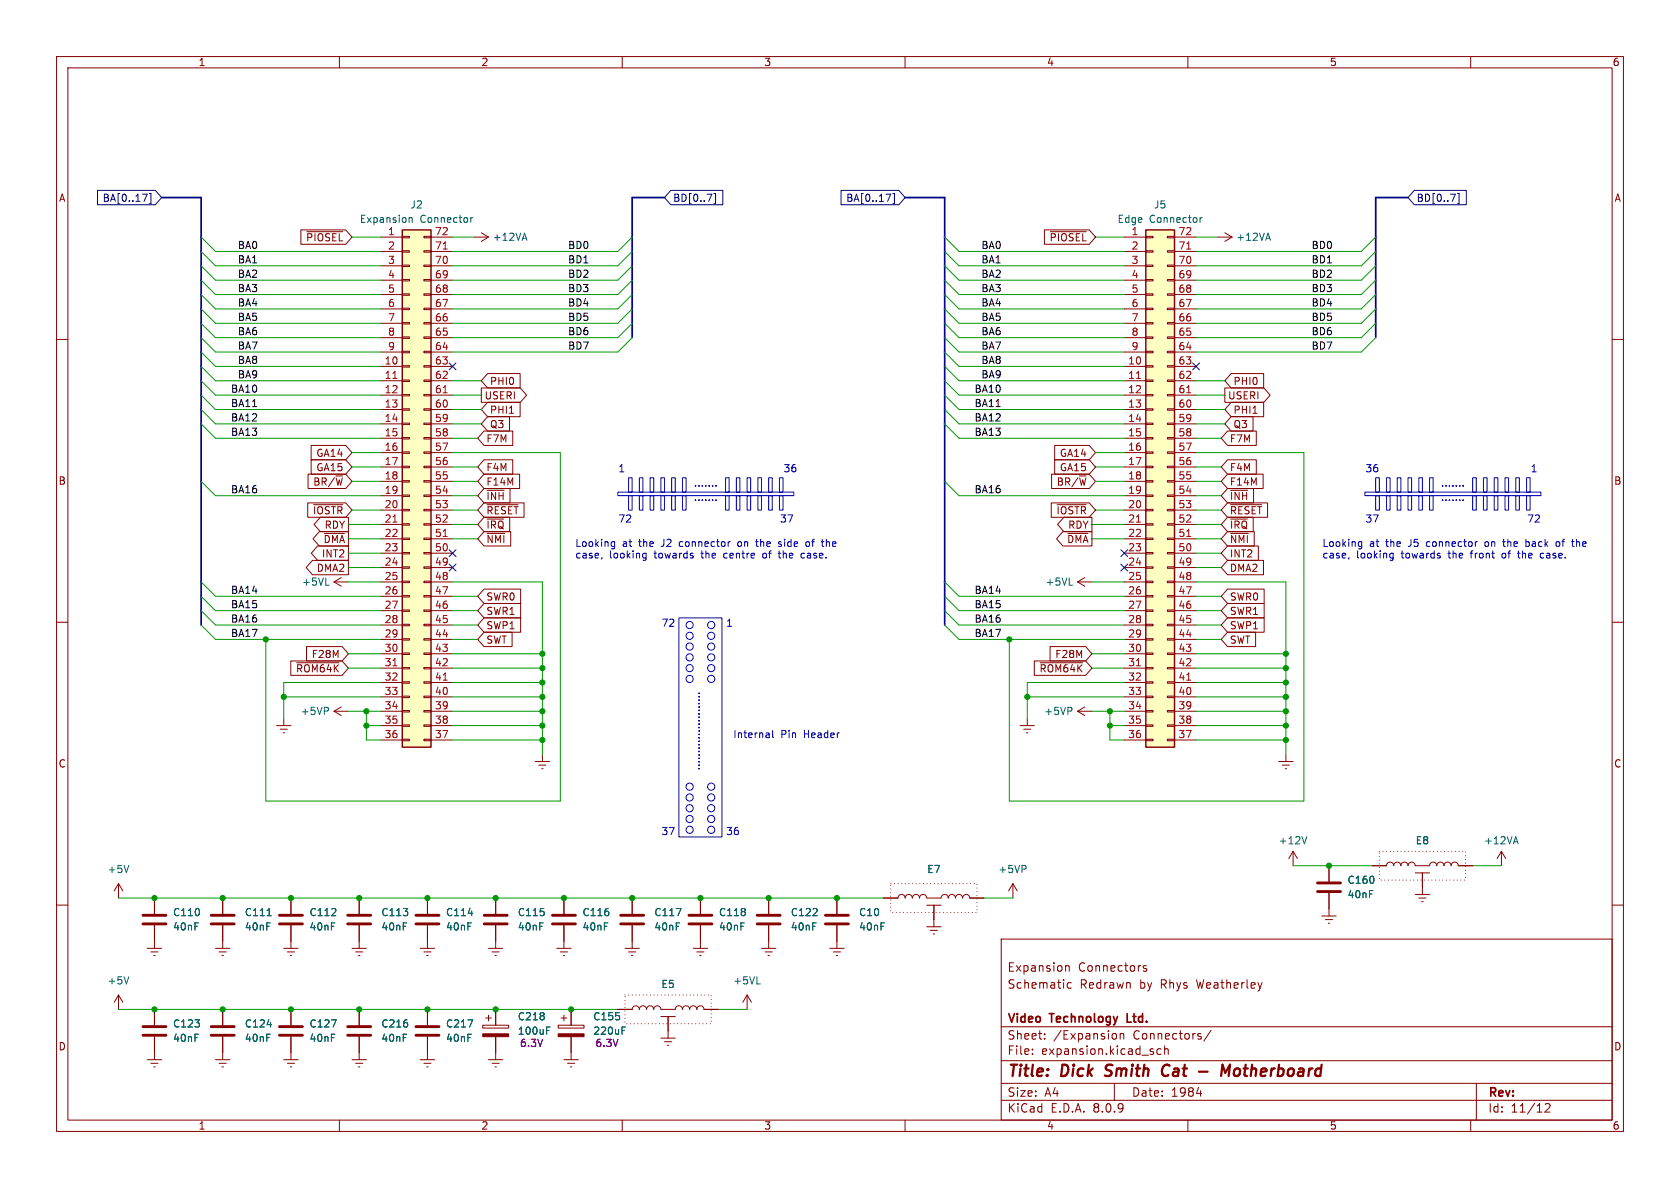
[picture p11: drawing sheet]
<svg xmlns="http://www.w3.org/2000/svg" width="297mm" height="210mm" viewBox="0 0 297 210" stroke-linecap="round" stroke-linejoin="round" font-family="sans-serif">
<defs><g id="words">
<g font-size="2.8" fill="#840000">
<text x="178" y="190.9">Title:</text>
<text x="187.7" y="190.9">Dick</text>
<text x="196.3" y="190.9">Smith</text>
<text x="207.1" y="190.9">Cat</text>
<text x="219.1" y="190.9">Motherboard</text>
</g>
<g font-size="2.1" fill="#840000">
<text x="178" y="172">Expansion</text>
<text x="190.6" y="172">Connectors</text>
<text x="178" y="175">Schematic</text>
<text x="190.9" y="175">Redrawn</text>
<text x="201.5" y="175">by</text>
<text x="205.3" y="175">Rhys</text>
<text x="211.8" y="175">Weatherley</text>
<text x="178" y="184">Sheet:</text>
<text x="178" y="181.2">Video</text>
<text x="185.7" y="181.2">Technology</text>
<text x="186.2" y="184">/Expansion</text>
<text x="199.9" y="181.2">Ltd.</text>
<text x="200.4" y="184">Connectors/</text>
<text x="178" y="186.7">File:</text>
<text x="184.1" y="186.7">expansion.kicad_sch</text>
<text x="178" y="196.9">KiCad</text>
<text x="178" y="194.1">Size:</text>
<text x="184.7" y="194.1">A4</text>
<text x="185.7" y="196.9">E.D.A.</text>
<text x="193.3" y="196.9">8.0.9</text>
<text x="200" y="194.1">Date:</text>
<text x="207" y="194.1">1984</text>
<text x="263" y="194.3">Rev:</text>
<text x="263" y="196.9">Id:</text>
<text x="267.1" y="196.9">11/12</text>
</g>
<g font-size="1.8" fill="#840000">
<text x="35" y="11.9">1</text>
<text x="85" y="11.9">2</text>
<text x="135" y="11.9">3</text>
<text x="185" y="11.9">4</text>
<text x="235" y="11.9">5</text>
<text x="285" y="11.9">6</text>
<text x="10.3" y="35.9">A</text>
<text x="285.3" y="35.9">A</text>
<text x="54" y="42.9">~{PIOSEL}</text>
<text x="185.5" y="42.9">~{PIOSEL}</text>
<text x="85.6" y="70.8">USERI</text>
<text x="86.5" y="68.3">PHI0</text>
<text x="217" y="70.8">USERI</text>
<text x="218" y="68.3">PHI0</text>
<text x="86.5" y="73.3">PHI1</text>
<text x="86.5" y="75.9">Q3</text>
<text x="218" y="75.9">Q3</text>
<text x="218" y="73.3">PHI1</text>
<text x="55.8" y="81">GA14</text>
<text x="55.8" y="83.5">GA15</text>
<text x="85.9" y="83.5">F4M</text>
<text x="85.9" y="78.4">F7M</text>
<text x="187.3" y="81">GA14</text>
<text x="187.3" y="83.5">GA15</text>
<text x="217.3" y="78.4">F7M</text>
<text x="217.3" y="83.5">F4M</text>
<text x="10.3" y="85.9">B</text>
<text x="55.3" y="86">BR/~{W}</text>
<text x="85.9" y="88.6">~{INH}</text>
<text x="85.9" y="86">F14M</text>
<text x="186.7" y="86">BR/~{W}</text>
<text x="217.3" y="86">F14M</text>
<text x="217.3" y="88.6">~{INH}</text>
<text x="285.3" y="85.9">B</text>
<text x="55.2" y="91.1">~{IOSTR}</text>
<text x="57.3" y="93.7">RDY</text>
<text x="85.9" y="91.1">~{RESET}</text>
<text x="85.9" y="93.7">~{IRQ}</text>
<text x="186.7" y="91.1">~{IOSTR}</text>
<text x="188.7" y="93.7">RDY</text>
<text x="217.3" y="93.7">~{IRQ}</text>
<text x="217.3" y="91.1">~{RESET}</text>
<text x="55.9" y="101.3">DMA2</text>
<text x="56.8" y="98.7">INT2</text>
<text x="57.1" y="96.2">~{DMA}</text>
<text x="85.9" y="96.2">~{NMI}</text>
<text x="188.6" y="96.2">~{DMA}</text>
<text x="217.3" y="98.7">INT2</text>
<text x="217.3" y="101.3">DMA2</text>
<text x="217.3" y="96.2">~{NMI}</text>
<text x="85.9" y="106.4">SWR0</text>
<text x="217.3" y="106.4">SWR0</text>
<text x="85.9" y="108.9">SWR1</text>
<text x="85.9" y="111.4">SWP1</text>
<text x="85.9" y="114">SWT</text>
<text x="217.3" y="114">SWT</text>
<text x="217.3" y="108.9">SWR1</text>
<text x="217.3" y="111.4">SWP1</text>
<text x="52.2" y="119.1">~{ROM64K}</text>
<text x="55" y="116.5">F28M</text>
<text x="183.7" y="119.1">~{ROM64K}</text>
<text x="186.4" y="116.5">F28M</text>
<text x="10.3" y="135.9">C</text>
<text x="285.3" y="135.9">C</text>
<text x="10.3" y="185.9">D</text>
<text x="285.3" y="185.9">D</text>
<text x="35" y="199.9">1</text>
<text x="85" y="199.9">2</text>
<text x="135" y="199.9">3</text>
<text x="185" y="199.9">4</text>
<text x="235" y="199.9">5</text>
<text x="285" y="199.9">6</text>
</g>
<g font-size="1.8" fill="#000084">
<text x="18.1" y="35.9">BA[0..17]</text>
<text x="118.9" y="35.9">BD[0..7]</text>
<text x="149.5" y="35.9">BA[0..17]</text>
<text x="250.3" y="35.9">BD[0..7]</text>
</g>
<g font-size="1.8" fill="#006464">
<text x="63.5" y="39.6">Expansion</text>
<text x="72.5" y="37.1">J2</text>
<text x="74.2" y="39.6">Connector</text>
<text x="197.5" y="39.6">Edge</text>
<text x="203.2" y="39.6">Connector</text>
<text x="203.9" y="37.1">J5</text>
<text x="87" y="42.8">+12VA</text>
<text x="218.4" y="42.8">+12VA</text>
<text x="53.3" y="103.7">+5VL</text>
<text x="184.8" y="103.7">+5VL</text>
<text x="53.1" y="126.6">+5VP</text>
<text x="184.5" y="126.6">+5VP</text>
<text x="226" y="149.5">+12V</text>
<text x="250.2" y="149.5">E8</text>
<text x="262.2" y="149.5">+12VA</text>
<text x="18.9" y="154.5">+5V</text>
<text x="163.8" y="154.5">E7</text>
<text x="176.4" y="154.5">+5VP</text>
<text x="238.1" y="156.4">C160</text>
<text x="238.1" y="159">40nF</text>
<text x="30.5" y="162.2">C110</text>
<text x="30.5" y="164.7">40nF</text>
<text x="43.2" y="162.2">C111</text>
<text x="43.2" y="164.7">40nF</text>
<text x="54.6" y="162.2">C112</text>
<text x="54.6" y="164.7">40nF</text>
<text x="67.3" y="162.2">C113</text>
<text x="67.3" y="164.7">40nF</text>
<text x="78.7" y="162.2">C114</text>
<text x="78.7" y="164.7">40nF</text>
<text x="91.4" y="162.2">C115</text>
<text x="91.4" y="164.7">40nF</text>
<text x="102.9" y="162.2">C116</text>
<text x="102.9" y="164.7">40nF</text>
<text x="115.6" y="162.2">C117</text>
<text x="115.6" y="164.7">40nF</text>
<text x="127" y="162.2">C118</text>
<text x="127" y="164.7">40nF</text>
<text x="139.7" y="162.2">C122</text>
<text x="139.7" y="164.7">40nF</text>
<text x="151.8" y="162.2">C10</text>
<text x="151.8" y="164.7">40nF</text>
<text x="18.9" y="174.2">+5V</text>
<text x="116.8" y="174.9">E5</text>
<text x="129.5" y="174.2">+5VL</text>
<text x="30.5" y="181.8">C123</text>
<text x="30.5" y="184.4">40nF</text>
<text x="43.2" y="181.8">C124</text>
<text x="43.2" y="184.4">40nF</text>
<text x="54.6" y="181.8">C127</text>
<text x="54.6" y="184.4">40nF</text>
<text x="67.3" y="181.8">C216</text>
<text x="67.3" y="184.4">40nF</text>
<text x="78.7" y="181.8">C217</text>
<text x="78.7" y="184.4">40nF</text>
<text x="91.4" y="180.6">C218</text>
<text x="91.4" y="183.1">100uF</text>
<text x="104.8" y="180.6">C155</text>
<text x="104.8" y="183.1">220uF</text>
</g>
<g font-size="1.8" fill="#a90000">
<text x="68.5" y="41.7">1</text>
<text x="76.8" y="41.7">72</text>
<text x="200" y="41.7">1</text>
<text x="208.2" y="41.7">72</text>
<text x="68.5" y="44.2">2</text>
<text x="68.5" y="46.7">3</text>
<text x="76.8" y="46.7">70</text>
<text x="76.8" y="44.2">71</text>
<text x="200" y="44.2">2</text>
<text x="200" y="46.7">3</text>
<text x="208.2" y="46.7">70</text>
<text x="208.2" y="44.2">71</text>
<text x="68.5" y="49.3">4</text>
<text x="68.5" y="51.8">5</text>
<text x="76.8" y="51.8">68</text>
<text x="76.8" y="49.3">69</text>
<text x="200" y="49.3">4</text>
<text x="200" y="51.8">5</text>
<text x="208.2" y="51.8">68</text>
<text x="208.2" y="49.3">69</text>
<text x="68.5" y="54.4">6</text>
<text x="68.5" y="56.9">7</text>
<text x="68.5" y="59.4">8</text>
<text x="76.8" y="59.4">65</text>
<text x="76.8" y="56.9">66</text>
<text x="76.8" y="54.4">67</text>
<text x="200" y="54.4">6</text>
<text x="200" y="56.9">7</text>
<text x="200" y="59.4">8</text>
<text x="208.2" y="59.4">65</text>
<text x="208.2" y="56.9">66</text>
<text x="208.2" y="54.4">67</text>
<text x="67.9" y="64.5">10</text>
<text x="68.5" y="62">9</text>
<text x="76.8" y="64.5">63</text>
<text x="76.8" y="62">64</text>
<text x="199.3" y="64.5">10</text>
<text x="200" y="62">9</text>
<text x="208.2" y="64.5">63</text>
<text x="208.2" y="62">64</text>
<text x="67.9" y="67.1">11</text>
<text x="67.9" y="69.6">12</text>
<text x="76.8" y="69.6">61</text>
<text x="76.8" y="67.1">62</text>
<text x="199.3" y="67.1">11</text>
<text x="199.3" y="69.6">12</text>
<text x="208.2" y="69.6">61</text>
<text x="208.2" y="67.1">62</text>
<text x="67.9" y="72.1">13</text>
<text x="67.9" y="74.7">14</text>
<text x="67.9" y="77.2">15</text>
<text x="76.8" y="77.2">58</text>
<text x="76.8" y="74.7">59</text>
<text x="76.8" y="72.1">60</text>
<text x="199.3" y="72.1">13</text>
<text x="199.3" y="74.7">14</text>
<text x="199.3" y="77.2">15</text>
<text x="208.2" y="77.2">58</text>
<text x="208.2" y="74.7">59</text>
<text x="208.2" y="72.1">60</text>
<text x="67.9" y="79.8">16</text>
<text x="67.9" y="82.3">17</text>
<text x="76.8" y="82.3">56</text>
<text x="76.8" y="79.8">57</text>
<text x="199.3" y="79.8">16</text>
<text x="199.3" y="82.3">17</text>
<text x="208.2" y="82.3">56</text>
<text x="208.2" y="79.8">57</text>
<text x="67.9" y="84.8">18</text>
<text x="67.9" y="87.4">19</text>
<text x="67.9" y="89.9">20</text>
<text x="76.8" y="89.9">53</text>
<text x="76.8" y="87.4">54</text>
<text x="76.8" y="84.8">55</text>
<text x="199.3" y="84.8">18</text>
<text x="199.3" y="87.4">19</text>
<text x="199.3" y="89.9">20</text>
<text x="208.2" y="89.9">53</text>
<text x="208.2" y="87.4">54</text>
<text x="208.2" y="84.8">55</text>
<text x="67.9" y="92.5">21</text>
<text x="67.9" y="95">22</text>
<text x="76.8" y="95">51</text>
<text x="76.8" y="92.5">52</text>
<text x="199.3" y="92.5">21</text>
<text x="199.3" y="95">22</text>
<text x="208.2" y="95">51</text>
<text x="208.2" y="92.5">52</text>
<text x="67.9" y="97.5">23</text>
<text x="67.9" y="100.1">24</text>
<text x="76.8" y="100.1">49</text>
<text x="76.8" y="97.5">50</text>
<text x="199.3" y="97.5">23</text>
<text x="199.3" y="100.1">24</text>
<text x="208.2" y="100.1">49</text>
<text x="208.2" y="97.5">50</text>
<text x="67.9" y="102.6">25</text>
<text x="67.9" y="105.2">26</text>
<text x="67.9" y="107.7">27</text>
<text x="76.8" y="107.7">46</text>
<text x="76.8" y="105.2">47</text>
<text x="76.8" y="102.6">48</text>
<text x="199.3" y="102.6">25</text>
<text x="199.3" y="105.2">26</text>
<text x="199.3" y="107.7">27</text>
<text x="208.2" y="107.7">46</text>
<text x="208.2" y="105.2">47</text>
<text x="208.2" y="102.6">48</text>
<text x="67.9" y="110.2">28</text>
<text x="67.9" y="112.8">29</text>
<text x="76.8" y="112.8">44</text>
<text x="76.8" y="110.2">45</text>
<text x="199.3" y="110.2">28</text>
<text x="199.3" y="112.8">29</text>
<text x="208.2" y="112.8">44</text>
<text x="208.2" y="110.2">45</text>
<text x="67.9" y="115.3">30</text>
<text x="67.9" y="117.9">31</text>
<text x="76.8" y="117.9">42</text>
<text x="76.8" y="115.3">43</text>
<text x="199.3" y="115.3">30</text>
<text x="199.3" y="117.9">31</text>
<text x="208.2" y="117.9">42</text>
<text x="208.2" y="115.3">43</text>
<text x="67.9" y="120.4">32</text>
<text x="67.9" y="122.9">33</text>
<text x="67.9" y="125.5">34</text>
<text x="76.8" y="125.5">39</text>
<text x="76.8" y="122.9">40</text>
<text x="76.8" y="120.4">41</text>
<text x="199.3" y="120.4">32</text>
<text x="199.3" y="122.9">33</text>
<text x="199.3" y="125.5">34</text>
<text x="208.2" y="125.5">39</text>
<text x="208.2" y="122.9">40</text>
<text x="208.2" y="120.4">41</text>
<text x="67.9" y="128">35</text>
<text x="67.9" y="130.6">36</text>
<text x="76.8" y="130.6">37</text>
<text x="76.8" y="128">38</text>
<text x="199.3" y="128">35</text>
<text x="199.3" y="130.6">36</text>
<text x="208.2" y="130.6">37</text>
<text x="208.2" y="128">38</text>
</g>
<g font-size="1.8" fill="#0f0f0f">
<text x="41.9" y="46.6">BA1</text>
<text x="41.9" y="44.1">BA0</text>
<text x="100.3" y="44.1">BD0</text>
<text x="100.3" y="46.6">BD1</text>
<text x="173.4" y="46.6">BA1</text>
<text x="173.4" y="44.1">BA0</text>
<text x="231.8" y="44.1">BD0</text>
<text x="231.8" y="46.6">BD1</text>
<text x="41.9" y="51.7">BA3</text>
<text x="41.9" y="49.2">BA2</text>
<text x="100.3" y="51.7">BD3</text>
<text x="100.3" y="49.2">BD2</text>
<text x="173.4" y="49.2">BA2</text>
<text x="173.4" y="51.7">BA3</text>
<text x="231.8" y="51.7">BD3</text>
<text x="231.8" y="49.2">BD2</text>
<text x="41.9" y="54.3">BA4</text>
<text x="41.9" y="56.8">BA5</text>
<text x="41.9" y="59.3">BA6</text>
<text x="100.3" y="59.3">BD6</text>
<text x="100.3" y="54.3">BD4</text>
<text x="100.3" y="56.8">BD5</text>
<text x="173.4" y="56.8">BA5</text>
<text x="173.4" y="59.3">BA6</text>
<text x="173.4" y="54.3">BA4</text>
<text x="231.8" y="59.3">BD6</text>
<text x="231.8" y="54.3">BD4</text>
<text x="231.8" y="56.8">BD5</text>
<text x="41.9" y="61.9">BA7</text>
<text x="41.9" y="64.4">BA8</text>
<text x="100.3" y="61.9">BD7</text>
<text x="173.4" y="64.4">BA8</text>
<text x="173.4" y="61.9">BA7</text>
<text x="231.8" y="61.9">BD7</text>
<text x="40.7" y="69.5">BA10</text>
<text x="41.9" y="67">BA9</text>
<text x="172.2" y="69.5">BA10</text>
<text x="173.4" y="67">BA9</text>
<text x="40.7" y="77.1">BA13</text>
<text x="40.7" y="72">BA11</text>
<text x="40.7" y="74.6">BA12</text>
<text x="172.2" y="72">BA11</text>
<text x="172.2" y="77.1">BA13</text>
<text x="172.2" y="74.6">BA12</text>
<text x="40.7" y="87.3">BA16</text>
<text x="172.2" y="87.3">BA16</text>
<text x="40.7" y="107.6">BA15</text>
<text x="40.7" y="105.1">BA14</text>
<text x="172.2" y="107.6">BA15</text>
<text x="172.2" y="105.1">BA14</text>
<text x="40.7" y="110.1">BA16</text>
<text x="40.7" y="112.7">BA17</text>
<text x="172.2" y="110.1">BA16</text>
<text x="172.2" y="112.7">BA17</text>
</g>
<g font-size="1.8" fill="#0000c2">
<text x="109.2" y="83.6">1</text>
<text x="138.4" y="83.6">36</text>
<text x="241.3" y="83.6">36</text>
<text x="270.5" y="83.6">1</text>
<text x="122.6" y="86.1">.......</text>
<text x="122.6" y="88.7">.......</text>
<text x="254.6" y="86.1">.......</text>
<text x="254.6" y="88.7">.......</text>
<text x="109.2" y="92.5">72</text>
<text x="137.8" y="92.5">37</text>
<text x="241.3" y="92.5">37</text>
<text x="269.9" y="92.5">72</text>
<text x="101.6" y="96.8">Looking</text>
<text x="101.6" y="98.8">case,</text>
<text x="107.7" y="98.8">looking</text>
<text x="110" y="96.8">at</text>
<text x="113.1" y="96.8">the</text>
<text x="115.8" y="98.8">towards</text>
<text x="117.2" y="96.8">J2</text>
<text x="120.6" y="96.8">connector</text>
<text x="124.3" y="98.8">the</text>
<text x="128.4" y="98.8">centre</text>
<text x="131.1" y="96.8">on</text>
<text x="134.6" y="96.8">the</text>
<text x="135.5" y="98.8">of</text>
<text x="138.6" y="98.8">the</text>
<text x="138.7" y="96.8">side</text>
<text x="142.7" y="98.8">case.</text>
<text x="143.7" y="96.8">of</text>
<text x="146.8" y="96.8">the</text>
<text x="233.7" y="96.8">Looking</text>
<text x="233.7" y="98.8">case,</text>
<text x="239.8" y="98.8">looking</text>
<text x="242.1" y="96.8">at</text>
<text x="245.2" y="96.8">the</text>
<text x="247.9" y="98.8">towards</text>
<text x="249.3" y="96.8">J5</text>
<text x="252.6" y="96.8">connector</text>
<text x="256.4" y="98.8">the</text>
<text x="260.5" y="98.8">front</text>
<text x="263.2" y="96.8">on</text>
<text x="266.2" y="98.8">of</text>
<text x="266.6" y="96.8">the</text>
<text x="269.2" y="98.8">the</text>
<text x="270.8" y="96.8">back</text>
<text x="273.4" y="98.8">case.</text>
<text x="276.4" y="96.8">of</text>
<text x="279.4" y="96.8">the</text>
<text x="116.8" y="110.9">72</text>
<text x="128.3" y="110.9">1</text>
<text x="129.5" y="130.6">Internal</text>
<text x="138" y="130.6">Pin</text>
<text x="142.2" y="130.6">Header</text>
<text x="123.8" y="136.3" transform="rotate(-90 123.8 136.3)">.......................</text>
<text x="116.8" y="147.7">37</text>
<text x="128.3" y="147.7">36</text>
</g>
<g font-size="1.8" fill="#840084">
<text x="91.8" y="185.3">6.3V</text>
<text x="105.2" y="185.3">6.3V</text>
</g>
</g></defs>
<g fill="none" stroke="#840000" stroke-width=".18">
<path d="M10 10h277v190h-277zM12 12h273v186h-273zM60 10v2M110 10v2M160 10v2M210 10v2M260 10v2M215.3 41.9h2.5M216.5 41.1l1.3 .8M217.8 41.9l-1.3 .8M10 60h2M285 60h2"/>
<path d="M10 110h2M190.5 102.9l1.3 .7M190.5 102.9h2.5M191.8 102.1l-1.3 .8M285 110h2M94.6 134.6h2.6M95.2 135.3h1.3M95.8 135.9h.2M95.9 133.4v1.2M180.3 128.3h2.6M181 128.9h1.2M181.5 129.5h.2"/>
<path d="M181.6 127v1.3M190.5 125.7l1.3 .8M190.5 125.7h2.5M191.8 125l-1.3 .7M226.1 134.6h2.5M226.7 135.3h1.3M227.2 135.9h.3M227.3 133.4v1.2M39.4 158.8v2.7M75.6 158.8v2.7M87.6 158.8v2.7M228.6 150.5l-.8 1.3"/>
<path d="M228.6 150.5v2.5M228.6 150.5l.8 1.3M234.9 153v2.8M234.9 157.9v2.8M10 160h2M38.1 167.6h2.5M38.7 168.3h1.3M39.2 168.9h.3M39.4 163.6v4M50.2 167.6h2.5M50.8 168.3h1.3M51.3 168.9h.3"/>
<path d="M51.4 166.4v1.2M63.5 178.4v2.8M74.3 167.6h2.5M74.9 168.3h1.3M75.4 168.9h.3M75.6 163.6v4M75.6 178.4v2.8M85.9 180h1M86.4 167.6h2.5M86.4 179.5v1M87 168.3h1.3M87.5 168.9h.3"/>
<path d="M87.6 163.6v4M87.6 178.4v2.8M98.4 167.6h2.6M99.1 168.3h1.2M99.6 168.9h.2M99.7 166.4v1.2M177 166h108v32h-108zM188.4 170.7v1M188.4 170.8l.2-.1 .4 .1v.9M189.4 173.8l-.4-.1-.3 .3v.4l.1 .2h.6M202.7 170.8l-.4-.1-.2 .2 .1 .2 .5 .2v.3h-.6M285 160h2"/>
<path d="M60 198v2M62.2 187.3h2.6M62.9 188h1.2M63.4 188.6h.2M63.5 183.3v4M74.3 187.3h2.5M74.9 188h1.3M75.4 188.6h.3M75.6 183.3v4M85.3 181.2h4.6v.5h-4.6zM86.4 187.3h2.5M87 188h1.3"/>
<path d="M87.5 188.6h.3M87.6 183.3v4M99.7 187.3h2.5M100.3 188h1.3M100.8 188.6h.3M101 186.1v1.2M110 198v2M160 198v2M177 194.5h108M177 191.5h108M177 187.5h108M177 181.5h108"/>
<path d="M182.5 186.3v.1M182.5 185.5v.1M184.7 183.6v.1M184.7 182.8v.1M197 191.5v3M197.1 182.7l.3 .3v.4l-.3 .3M198 182.8l.2-.1 .4 .1 .1 .9M198 182.7v1M205.2 185.5l-.4-.1-.3 .3v.4l.2 .2h.5M205.9 185.5l.2-.1 .4 .1v.9M205.9 184.9v1.5M210 198v2"/>
<path d="M211.5 193.3h1M214.1 182.1l-1.3 2M260 198v2M261 191.5v6.5M273.2 195.2l.5-.1 .3 .1v.3l-.9 1.1h.9"/>
</g>
<path d="M195.3 190.1l.3 .1M195.6 188.4l-.1 .4 .1 .2M206.4 188.2a1.13 1.13 0 0 0-.9 .7 1.13 1.13 0 0 0 .2 1.2l.3 .1 .5-.1M212 189.4h1.5M215.9 190.2l.2-2 .5 1.4 .9-1.4-.3 2M218.4 189l-.2 .3-.1 .5 .3 .4" fill="none" stroke="#840000" stroke-width=".4"/>
<path d="M199.3 179.2v1.5h.7" fill="none" stroke="#840000" stroke-width=".3"/>
<path d="M232.9 157.6h4.1M232.9 156.1h4.1M37.3 163.3h4.1M37.3 161.8h4.1M73.5 163.3h4.1M73.5 161.8h4.1M85.6 163.3h4.1M85.6 161.8h4.1M61.5 183h4M61.5 181.5h4M73.5 183h4.1M73.5 181.5h4.1" fill="none" stroke="#840000" stroke-width=".51"/>
<path d="M223.9 42.1h.6M224.2 41.2l.4 1.3M189 103.4h.6M189.4 125.1l.1 .2-.1 .3M231 147.9l-.4 1.3M47.2 161.9h.7M82.8 161.4h.8M82.7 180.3h.9l-.6 1.3M96.6 182.2h.5M96.6 181.6h.6" fill="none" stroke="#006464" stroke-width=".18"/>
<path d="M85.3 182.8h4.6v.5h-4.6z" fill="#840000" stroke="#840000" stroke-width=".18"/>
<path d="M202.6 40.6h5v91.5h-5z" fill="#ffffc2"/>
<g fill="none" stroke="#840000" stroke-width=".18">
<path d="M198.8 41.9h3.8M198.8 44.5h3.8M198.8 47h3.8M198.8 49.5h3.8M198.8 52.1h3.8M198.8 54.6h3.8M198.8 59.7h3.8M198.8 57.2h3.8M202.6 59.6h1.2v.2h-1.2zM202.6 57h1.2v.3h-1.2zM202.6 54.5h1.2v.2h-1.2zM202.6 51.9h1.2v.3h-1.2z"/>
<path d="M202.6 49.4h1.2v.3h-1.2zM202.6 46.9h1.2v.2h-1.2zM202.6 44.3h1.2v.3h-1.2zM202.6 41.8h1.2v.2h-1.2zM206.4 59.6h1.2v.2h-1.2zM206.4 57h1.2v.3h-1.2zM206.4 54.5h1.2v.2h-1.2zM206.4 51.9h1.2v.3h-1.2zM206.4 49.4h1.2v.3h-1.2zM206.4 46.9h1.2v.2h-1.2zM206.4 44.3h1.2v.3h-1.2zM206.4 41.8h1.2v.2h-1.2z"/>
<path d="M207.6 41.9h3.9M207.6 44.5h3.9M207.6 47h3.9M207.6 49.5h3.9M207.6 52.1h3.9M207.6 54.6h3.9M207.6 59.7h3.9M207.6 57.2h3.9M198.8 64.8h3.8M198.8 67.3h3.8M198.8 69.9h3.8M198.8 72.4h3.8"/>
<path d="M198.8 74.9h3.8M198.8 77.5h3.8M198.8 62.2h3.8M202.6 79.9h1.2v.2h-1.2zM202.6 77.3h1.2v.3h-1.2zM202.6 74.8h1.2v.3h-1.2zM202.6 72.3h1.2v.2h-1.2zM202.6 69.7h1.2v.3h-1.2zM202.6 67.2h1.2v.2h-1.2zM202.6 64.6h1.2v.3h-1.2zM202.6 62.1h1.2v.3h-1.2zM206.4 79.9h1.2v.2h-1.2z"/>
<path d="M206.4 77.3h1.2v.3h-1.2zM206.4 74.8h1.2v.3h-1.2zM206.4 72.3h1.2v.2h-1.2zM206.4 69.7h1.2v.3h-1.2zM206.4 67.2h1.2v.2h-1.2zM206.4 64.6h1.2v.3h-1.2zM206.4 62.1h1.2v.3h-1.2zM207.6 64.8h3.9M207.6 67.3h3.9M207.6 69.9h3.9M207.6 72.4h3.9M207.6 74.9h3.9"/>
<path d="M207.6 77.5h3.9M207.6 62.2h3.9M198.8 80h3.8M198.8 82.6h3.8M198.8 85.1h3.8M198.8 87.6h3.8M198.8 90.2h3.8M198.8 92.7h3.8M198.8 95.3h3.8M198.8 97.8h3.8M202.6 97.7h1.2v.2h-1.2zM202.6 95.1h1.2v.3h-1.2z"/>
<path d="M202.6 92.6h1.2v.2h-1.2zM202.6 90h1.2v.3h-1.2zM202.6 87.5h1.2v.3h-1.2zM202.6 85h1.2v.2h-1.2zM202.6 82.4h1.2v.3h-1.2zM206.4 97.7h1.2v.2h-1.2zM206.4 95.1h1.2v.3h-1.2zM206.4 92.6h1.2v.2h-1.2zM206.4 90h1.2v.3h-1.2zM206.4 87.5h1.2v.3h-1.2zM206.4 85h1.2v.2h-1.2zM206.4 82.4h1.2v.3h-1.2z"/>
<path d="M207.6 80h3.9M207.6 82.6h3.9M207.6 85.1h3.9M207.6 87.6h3.9M207.6 90.2h3.9M207.6 92.7h3.9M207.6 95.3h3.9M207.6 97.8h3.9M59.1 102.9h2.5M59.1 102.9l1.2 .7M60.3 102.1l-1.2 .8M198.8 100.3h3.8"/>
<path d="M198.8 102.9h3.8M198.8 105.4h3.8M198.8 108h3.8M198.8 110.5h3.8M198.8 113h3.8M198.8 115.6h3.8M198.8 118.1h3.8M202.6 118h1.2v.2h-1.2zM202.6 115.4h1.2v.3h-1.2zM202.6 112.9h1.2v.3h-1.2zM202.6 110.4h1.2v.2h-1.2zM202.6 107.8h1.2v.3h-1.2z"/>
<path d="M202.6 105.3h1.2v.2h-1.2zM202.6 102.7h1.2v.3h-1.2zM202.6 100.2h1.2v.3h-1.2zM206.4 118h1.2v.2h-1.2zM206.4 115.4h1.2v.3h-1.2zM206.4 112.9h1.2v.3h-1.2zM206.4 110.4h1.2v.2h-1.2zM206.4 107.8h1.2v.3h-1.2zM206.4 105.3h1.2v.2h-1.2zM206.4 102.7h1.2v.3h-1.2zM206.4 100.2h1.2v.3h-1.2zM207.6 100.3h3.9"/>
<path d="M207.6 102.9h3.9M207.6 105.4h3.9M207.6 108h3.9M207.6 110.5h3.9M207.6 113h3.9M207.6 115.6h3.9M207.6 118.1h3.9M48.9 128.3h2.5M49.5 128.9h1.3M50 129.5h.3M50.2 127v1.3M59.1 125.7h2.5"/>
<path d="M59.1 125.7l1.2 .8M60.3 125l-1.2 .7M198.8 120.7h3.8M198.8 123.2h3.8M198.8 125.7h3.8M198.8 128.3h3.8M198.8 130.8h3.8M202.6 130.7h1.2v.2h-1.2zM202.6 128.1h1.2v.3h-1.2zM202.6 125.6h1.2v.3h-1.2zM202.6 123.1h1.2v.2h-1.2zM202.6 120.5h1.2v.3h-1.2z"/>
<path d="M206.4 130.7h1.2v.2h-1.2zM206.4 128.1h1.2v.3h-1.2zM206.4 125.6h1.2v.3h-1.2zM206.4 123.1h1.2v.2h-1.2zM206.4 120.5h1.2v.3h-1.2zM207.6 120.7h3.9M207.6 123.2h3.9M207.6 125.7h3.9M207.6 128.3h3.9M207.6 130.8h3.9M50.2 187.3h2.5M50.8 188h1.3"/>
<path d="M51.3 188.6h.3M51.4 186.1v1.2"/>
</g>
<path d="M202.6 40.6h5v91.5h-5z" fill="none" stroke="#840000" stroke-width=".25"/>
<path d="M209.8 44h.7M200.9 66.9h.7M209.8 69.4h.7M200.9 92.3h.7M209.8 94.8h.7M200.9 117.7h.7M209.8 120.2h.7" fill="none" stroke="#a90000" stroke-width=".18"/>
<path d="M212.2 38.5v.8M212.5 38.5l-.3 .2M57.6 103.4h.6M57.9 125.1l.2 .2-.2 .3" fill="none" stroke="#006464" stroke-width=".18"/>
<path d="M71.1 40.6h5.1v91.5h-5.1z" fill="#ffffc2"/>
<g fill="none" stroke="#840000" stroke-width=".18">
<path d="M53.2 40.6h7.9l1.1 1.3-1.1 1.3h-7.9zM54.2 41h6.4M67.3 41.9h3.8M67.3 44.5h3.8M67.3 47h3.8M67.3 49.5h3.8M67.3 52.1h3.8M67.3 54.6h3.8M67.3 59.7h3.8M67.3 57.2h3.8M71.1 59.6h1.3v.2h-1.3zM71.1 57h1.3v.3h-1.3z"/>
<path d="M71.1 54.5h1.3v.2h-1.3zM71.1 51.9h1.3v.3h-1.3zM71.1 49.4h1.3v.3h-1.3zM71.1 46.9h1.3v.2h-1.3zM71.1 44.3h1.3v.3h-1.3zM71.1 41.8h1.3v.2h-1.3zM74.9 59.6h1.3v.2h-1.3zM74.9 57h1.3v.3h-1.3zM74.9 54.5h1.3v.2h-1.3zM74.9 51.9h1.3v.3h-1.3zM74.9 49.4h1.3v.3h-1.3zM74.9 46.9h1.3v.2h-1.3z"/>
<path d="M74.9 44.3h1.3v.3h-1.3zM74.9 41.8h1.3v.2h-1.3zM76.2 41.9h3.8M76.2 44.5h3.8M76.2 47h3.8M76.2 49.5h3.8M76.2 52.1h3.8M76.2 54.6h3.8M76.2 59.7h3.8M76.2 57.2h3.8M83.8 41.9h2.6M85.1 41.1l1.3 .8"/>
<path d="M86.4 41.9l-1.3 .8M184.6 40.6h8l1.1 1.3-1.1 1.3h-8zM185.7 41h6.3M55 78.7h6.1l1.1 1.3-1.1 1.3h-6.1zM67.3 64.8h3.8M67.3 67.3h3.8M67.3 69.9h3.8M67.3 72.4h3.8M67.3 74.9h3.8M67.3 77.5h3.8M67.3 62.2h3.8M71.1 79.9h1.3v.2h-1.3z"/>
<path d="M71.1 77.3h1.3v.3h-1.3zM71.1 74.8h1.3v.3h-1.3zM71.1 72.3h1.3v.2h-1.3zM71.1 69.7h1.3v.3h-1.3zM71.1 67.2h1.3v.2h-1.3zM71.1 64.6h1.3v.3h-1.3zM71.1 62.1h1.3v.3h-1.3zM74.9 79.9h1.3v.2h-1.3zM74.9 77.3h1.3v.3h-1.3zM74.9 74.8h1.3v.3h-1.3zM74.9 72.3h1.3v.2h-1.3zM74.9 69.7h1.3v.3h-1.3z"/>
<path d="M74.9 67.2h1.3v.2h-1.3zM74.9 64.6h1.3v.3h-1.3zM74.9 62.1h1.3v.3h-1.3zM76.2 64.8h3.8M76.2 67.3h3.8M76.2 69.9h3.8M76.2 72.4h3.8M76.2 74.9h3.8M76.2 77.5h3.8M76.2 62.2h3.8M85.1 68.6h6.9l1.1 1.3-1.1 1.2h-6.9zM85.6 76.2h5v2.5h-5l-1.1-1.2z"/>
<path d="M86.2 71.1h5.8v2.6h-5.8l-1.1-1.3zM86.2 73.7h3.9v2.5h-3.9l-1.1-1.3zM86.2 66h5.8v2.6h-5.8l-1.1-1.3zM90.1 73.1h.7M186.5 78.7h6.1l1.1 1.3-1.1 1.3h-6.1zM216.5 68.6h6.9l1.1 1.3-1.1 1.2h-6.9zM217 76.2h5.1v2.5h-5.1l-1.1-1.2zM217.6 66h5.8v2.6h-5.8l-1.1-1.3zM217.6 73.7h3.9v2.5h-3.9l-1.1-1.3zM217.6 71.1h5.8v2.6h-5.8l-1.1-1.3zM221.5 73.1h.7M54.4 88.9h6.7l1.1 1.3-1.1 1.2h-6.7z"/>
<path d="M54.5 83.8h6.6l1.1 1.3-1.1 1.3h-6.6zM55 81.3h6.1l1.1 1.3-1.1 1.2h-6.1zM55.2 99.1h6.4v2.5h-6.4l-1.1-1.3zM55.4 89.2h5.2M56.1 96.5h5.5v2.6h-5.5l-1.1-1.3zM56.5 94h5.1v2.5h-5.1l-1.2-1.2zM56.6 91.4h5v2.6h-5l-1.1-1.3zM57.3 94.3h3.6M67.3 80h3.8M67.3 82.6h3.8M67.3 85.1h3.8M67.3 87.6h3.8"/>
<path d="M67.3 90.2h3.8M67.3 92.7h3.8M67.3 95.3h3.8M67.3 97.8h3.8M71.1 97.7h1.3v.2h-1.3zM71.1 95.1h1.3v.3h-1.3zM71.1 92.6h1.3v.2h-1.3zM71.1 90h1.3v.3h-1.3zM71.1 87.5h1.3v.3h-1.3zM71.1 85h1.3v.2h-1.3zM71.1 82.4h1.3v.3h-1.3zM74.9 97.7h1.3v.2h-1.3z"/>
<path d="M74.9 95.1h1.3v.3h-1.3zM74.9 92.6h1.3v.2h-1.3zM74.9 90h1.3v.3h-1.3zM74.9 87.5h1.3v.3h-1.3zM74.9 85h1.3v.2h-1.3zM74.9 82.4h1.3v.3h-1.3zM76.2 80h3.8M76.2 82.6h3.8M76.2 85.1h3.8M76.2 87.6h3.8M76.2 90.2h3.8M76.2 92.7h3.8"/>
<path d="M76.2 95.3h3.8M76.2 97.8h3.8M85.6 88.9h7v2.5h-7l-1.1-1.2zM85.6 91.4h4.5v2.6h-4.5l-1.1-1.3zM85.6 86.4h4.6v2.5h-4.6l-1.1-1.3zM85.6 81.3h5v2.5h-5l-1.1-1.2zM85.6 83.8h6.3v2.6h-6.3l-1.1-1.3zM85.6 94h4.7v2.5h-4.7l-1.1-1.2zM86.1 94.3h3.1M86.1 89.2h5.5M86.1 91.8h3M86.1 86.7h3"/>
<path d="M185.8 88.9h6.8l1.1 1.3-1.1 1.2h-6.8zM185.9 83.8h6.7l1.1 1.3-1.1 1.3h-6.7zM186.5 81.3h6.1l1.1 1.3-1.1 1.2h-6.1zM186.9 89.2h5.1M187.9 94h5.1v2.5h-5.1l-1.1-1.2zM188.1 91.4h4.9v2.6h-4.9l-1.1-1.3zM188.8 94.3h3.5M217 96.5h5.5v2.6h-5.5l-1.1-1.3zM217 99.1h6.4v2.5h-6.4l-1.1-1.3zM217 91.4h4.6v2.6h-4.6l-1.1-1.3zM217 94h4.7v2.5h-4.7l-1.1-1.2zM217 88.9h7.1v2.5h-7.1l-1.1-1.2z"/>
<path d="M217 83.8h6.3v2.6h-6.3l-1.1-1.3zM217 86.4h4.6v2.5h-4.6l-1.1-1.3zM217 81.3h5.1v2.5h-5.1l-1.1-1.2zM217.6 94.3h3.1M217.6 89.2h5.4M217.6 91.8h2.9M217.6 86.7h3M51.4 116.8h9.1l1.1 1.3-1.1 1.3h-9.1zM52.5 117.2h7.4M54.2 114.3h6.3l1.1 1.3-1.1 1.2h-6.3zM67.3 100.3h3.8M67.3 102.9h3.8"/>
<path d="M67.3 105.4h3.8M67.3 108h3.8M67.3 110.5h3.8M67.3 113h3.8M67.3 115.6h3.8M67.3 118.1h3.8M71.1 118h1.3v.2h-1.3zM71.1 115.4h1.3v.3h-1.3zM71.1 112.9h1.3v.3h-1.3zM71.1 110.4h1.3v.2h-1.3zM71.1 107.8h1.3v.3h-1.3zM71.1 105.3h1.3v.2h-1.3z"/>
<path d="M71.1 102.7h1.3v.3h-1.3zM71.1 100.2h1.3v.3h-1.3zM74.9 118h1.3v.2h-1.3zM74.9 115.4h1.3v.3h-1.3zM74.9 112.9h1.3v.3h-1.3zM74.9 110.4h1.3v.2h-1.3zM74.9 107.8h1.3v.3h-1.3zM74.9 105.3h1.3v.2h-1.3zM74.9 102.7h1.3v.3h-1.3zM74.9 100.2h1.3v.3h-1.3zM76.2 100.3h3.8M76.2 102.9h3.8"/>
<path d="M76.2 105.4h3.8M76.2 108h3.8M76.2 110.5h3.8M76.2 113h3.8M76.2 115.6h3.8M76.2 118.1h3.8M85.6 104.1h6.4v2.6h-6.4l-1.1-1.3zM85.6 106.7h6.4v2.5h-6.4l-1.1-1.2zM85.6 109.2h6.4v2.6h-6.4l-1.1-1.3zM85.6 111.8h4.9v2.5h-4.9l-1.1-1.3zM182.9 116.8h9l1.1 1.3-1.1 1.3h-9zM183.9 117.2h7.5"/>
<path d="M185.6 114.3h6.3l1.1 1.3-1.1 1.2h-6.3zM217 111.8h5v2.5h-5l-1.1-1.3zM217 104.1h6.5v2.6h-6.5l-1.1-1.3zM217 106.7h6.5v2.5h-6.5l-1.1-1.2zM217 109.2h6.5v2.6h-6.5l-1.1-1.3zM67.3 120.7h3.8M67.3 123.2h3.8M67.3 125.7h3.8M67.3 128.3h3.8M67.3 130.8h3.8M71.1 130.7h1.3v.2h-1.3zM71.1 128.1h1.3v.3h-1.3z"/>
<path d="M71.1 125.6h1.3v.3h-1.3zM71.1 123.1h1.3v.2h-1.3zM71.1 120.5h1.3v.3h-1.3zM74.9 130.7h1.3v.2h-1.3zM74.9 128.1h1.3v.3h-1.3zM74.9 125.6h1.3v.3h-1.3zM74.9 123.1h1.3v.2h-1.3zM74.9 120.5h1.3v.3h-1.3zM76.2 120.7h3.8M76.2 123.2h3.8M76.2 125.7h3.8M76.2 128.3h3.8"/>
<path d="M76.2 130.8h3.8M21 156.2l-.8 1.3M21 156.2v2.6M21 156.2l.7 1.3M27.3 158.8v2.7M39.4 158.8v2.7M51.4 158.8v2.7M63.5 158.8v2.7M75.6 158.8v2.7M87.6 158.8v2.7M99.7 158.8v2.7M111.8 158.8v2.7"/>
<path d="M123.8 158.8v2.7M135.9 158.8v2.7M148 158.8v2.7M156.2 158.8h2.5a.64 .64 0 0 1 .7-.7 .64 .64 0 0 1 .6 .7 .64 .64 0 0 1 .7-.7 .64 .64 0 0 1 .6 .7 .64 .64 0 0 1 .6-.7 .64 .64 0 0 1 .7 .7 .64 .64 0 0 1 .6-.7 .64 .64 0 0 1 .6 .7h2.6a.64 .64 0 0 1 .6-.7 .64 .64 0 0 1 .6 .6 .64 .64 0 0 1 .7-.6 .64 .64 0 0 1 .6 .6 .64 .64 0 0 1 .6-.6 .64 .64 0 0 1 .7 .6 .64 .64 0 0 1 .6-.6 .64 .64 0 0 1 .6 .6l2.6 .1M179.1 156.2l-.8 1.3M179.1 156.2v2.6M179.1 156.2l.7 1.3M234.9 153v2.8M234.9 157.9v4M242.6 153h2.5a.64 .64 0 0 1 .6-.6 .64 .64 0 0 1 .7 .6 .64 .64 0 0 1 .6-.6 .64 .64 0 0 1 .6 .6 .64 .64 0 0 1 .7-.6 .64 .64 0 0 1 .6 .6 .64 .64 0 0 1 .7-.6 .64 .64 0 0 1 .6 .6h2.5a.64 .64 0 0 1 .7-.6 .64 .64 0 0 1 .6 .6 .64 .64 0 0 1 .6-.6 .64 .64 0 0 1 .7 .6 .64 .64 0 0 1 .6-.6 .64 .64 0 0 1 .6 .6 .64 .64 0 0 1 .7-.6 .64 .64 0 0 1 .6 .6h2.5M250.2 158.1h2.5M250.2 154.3h2.5"/>
<path d="M250.8 158.8h1.3M251.3 159.4h.3M251.5 154.3v3.8M265.4 150.5l-.7 1.3M265.4 150.5v2.5M265.4 150.5l.8 1.3M21 175.9v2.5M21 175.9l-.8 1.3M21 175.9l.7 1.3M26 167.6h2.6M26.7 168.3h1.2M27.2 168.9h.2"/>
<path d="M27.3 163.6v4M27.3 178.4v2.8M39.4 163.6v2.8M39.4 178.4v2.8M51.4 163.6v2.8M51.4 178.4v2.8M62.2 167.6h2.6M62.9 168.3h1.2M63.4 168.9h.2M63.5 163.6v4M63.5 178.4v2.8M75.6 163.6v2.8"/>
<path d="M75.6 178.4v2.8M87.6 163.6v2.8M87.6 178.4v2.8M99.2 180h1M99.7 163.6v2.8M99.7 179.5v1M101 178.4v2.8M109.2 178.4h2.6a.64 .64 0 0 1 .6-.6 .64 .64 0 0 1 .6 .6 .64 .64 0 0 1 .7-.6 .64 .64 0 0 1 .6 .6 .64 .64 0 0 1 .6-.6 .64 .64 0 0 1 .7 .6 .64 .64 0 0 1 .6-.6 .64 .64 0 0 1 .6 .6h2.6a.64 .64 0 0 1 .6-.6 .64 .64 0 0 1 .6 .6 .64 .64 0 0 1 .7-.6 .64 .64 0 0 1 .6 .6 .64 .64 0 0 1 .7-.6 .64 .64 0 0 1 .6 .6 .64 .64 0 0 1 .6-.6 .64 .64 0 0 1 .7 .6h2.5M110.5 167.6h2.5M111.1 168.3h1.3M111.6 168.9h.3M111.8 163.6v4"/>
<path d="M116.8 179.7h2.6M118.1 179.7v3.8M122.6 167.6h2.5M123.2 168.3h1.3M123.7 168.9h.3M123.8 163.6v4M132.1 175.9l-.8 1.3M132.1 175.9v2.5M132.1 175.9l.7 1.3M134.6 167.6h2.6M135.3 168.3h1.2M135.8 168.9h.2"/>
<path d="M135.9 163.6v4M146.7 167.6h2.5M147.3 168.3h1.3M147.8 168.9h.3M148 163.6v4M163.8 160h2.6M163.8 163.8h2.6M164.5 164.5h1.2M165 165.1h.2M165.1 160v3.8M233.7 161.9h2.5M234.3 162.6h1.3"/>
<path d="M234.8 163.2h.3M26 187.3h2.6M26.7 188h1.2M27.2 188.6h.2M27.3 183.3v4M38.1 187.3h2.5M38.7 188h1.3M39.2 188.6h.3M39.4 183.3v4M51.4 183.3v2.8M63.5 183.3v2.8M75.6 183.3v2.8"/>
<path d="M87.6 183.3v2.8M98.7 181.2h4.6v.5h-4.6zM101 183.3v2.8M116.8 183.5h2.6M117.5 184.2h1.2M118 184.8h.2"/>
</g>
<path d="M71.1 40.6h5.1v91.5h-5.1z" fill="none" stroke="#840000" stroke-width=".25"/>
<path d="M78.3 44h.8M69.5 66.9h.7M78.3 69.4h.8M69.5 92.3h.7M78.3 94.8h.8M69.5 117.7h.7M78.3 120.2h.8" fill="none" stroke="#a90000" stroke-width=".18"/>
<g fill="none" stroke="#006464" stroke-width=".18">
<path d="M72.3 38.5v.8M72.3 38.6l.2-.1h.3l.1 .8M83.2 38.5v.8M83.6 38.5l-.4 .2M92.4 42.1h.6M92.7 41.2l.5 1.3M22.8 153l-.5 1.2M181.3 153l.1 .2-.1 .4M267.7 148.8h.6M268 147.9l.4 1.3M22.8 172.7l-.5 1.2M47.2 161.9h.7"/>
<path d="M82.8 161.4h.8M119.6 160.6h.8l-.5 1.3M133.8 173.9h.6M47.2 181.1h.8M58.6 180.3h.8l-.5 1.3M82.7 180.3h.9l-.6 1.3M96.6 182.2h.5M96.6 181.6h.6M110 182.2h.4M110 181.6h.6"/>
</g>
<g fill="none" stroke="#840000" stroke-width=".51">
<path d="M25.3 163.3h4M25.3 161.8h4M49.4 163.3h4.1M49.4 161.8h4.1M61.5 163.3h4M61.5 161.8h4M97.7 163.3h4M97.7 161.8h4M109.7 163.3h4.1M109.7 161.8h4.1M121.8 163.3h4.1M121.8 161.8h4.1"/>
<path d="M133.9 163.3h4M133.9 161.8h4M145.9 163.3h4.1M145.9 161.8h4.1M25.3 183h4M25.3 181.5h4M37.3 183h4.1M37.3 181.5h4.1M49.4 183h4.1M49.4 181.5h4.1"/>
</g>
<path d="M98.7 182.8h4.6v.5h-4.6z" fill="#840000" stroke="#840000" stroke-width=".18"/>
<path d="M157.5 156.2h15.2v5.1h-15.2zM243.8 150.5h15.3v5.1h-15.3zM110.5 175.9h15.2v5.1h-15.2z" fill="none" stroke="#840000" stroke-width=".18" stroke-dasharray="0 .6"/>
<g fill="none" stroke="#000084" stroke-width=".18">
<path d="M17.2 33.7h10.3l1.1 1.2-1.1 1.3h-10.3zM25.2 34.3h.8l-.5 1.3M26.4 34.2h.3v1.8h-.3M118.6 33.7h9.2v2.5h-9.2l-1.1-1.3zM125 34.3h.8l-.5 1.3M126.2 34.2h.3v1.8h-.3M148.7 33.7h10.2l1.1 1.2-1.1 1.3h-10.2zM156.6 34.3h.9l-.6 1.3M157.8 34.2h.3v1.8h-.3M250 33.7h9.2v2.5h-9.2l-1.1-1.3zM256.4 34.3h.9l-.6 1.3M257.6 34.2h.3v1.8h-.3"/>
<path d="M79.4 64.2l1.2 1.2M80.6 64.2l-1.2 1.2M210.8 64.2l1.3 1.2M212.1 64.2l-1.3 1.2M79.4 99.7l1.2 1.2M79.4 97.2l1.2 1.2M80.6 99.7l-1.2 1.2M80.6 97.2l-1.2 1.2M198.1 99.7l1.3 1.2M198.1 97.2l1.3 1.2M199.4 99.7l-1.3 1.2M199.4 97.2l-1.3 1.2"/>
</g>
<path d="M44.7 71.9h.7M176.1 71.9h.7" fill="none" stroke="#0f0f0f" stroke-width=".18"/>
<g fill="none" stroke="#0000c2" stroke-width=".18">
<path d="M106.4 98.6l-.1 .2M108.3 95.8h.4M108.7 96.5l-.4 .1M108.7 95.8v1l-.2 .2M109.2 87h31.1v.6h-31.1zM111.1 84.5h.7v2.5h-.7zM111.1 87.6h.7v2.6h-.7zM113 87.6h.7v2.6h-.7zM113 84.5h.7v2.5h-.7zM113.7 98.6h.5M113.7 97.9h.5M114.2 97.8v1l-.1 .2-.3 .1"/>
<path d="M114.9 84.5h.7v2.5h-.7zM114.9 87.6h.7v2.6h-.7zM116.8 87.6h.7v2.6h-.7zM116.8 84.5h.7v2.5h-.7zM118.7 87.6h.7v2.6h-.7zM118.7 84.5h.7v2.5h-.7zM120.6 87.6h.7v2.6h-.7zM120.6 84.5h.7v2.5h-.7zM122.5 98.3v.3M126.6 85.8v.1M126.6 88.4v.1M128.3 87.6h.6v2.6h-.6z"/>
<path d="M128.3 84.5h.6v2.5h-.6zM129.1 95.8h-.2M130.2 87.6h.6v2.6h-.6zM130.2 84.5h.6v2.5h-.6zM130.5 95.8l-.1 .2 .1 .5M132.1 87.6h.6v2.6h-.6zM132.1 84.5h.6v2.5h-.6zM133.6 95.8h.5M133.8 95.3v1.1l.3 .2M134 84.5h.6v2.5h-.6zM134 87.6h.6v2.6h-.6zM135 97.9l-.2 .1 .2 .6"/>
<path d="M135.9 87.6h.6v2.6h-.6zM135.9 84.5h.6v2.5h-.6zM137.6 97.8h.4M137.7 97.4v1.1l.3 .1M137.8 84.5h.6v2.5h-.6zM137.8 87.6h.6v2.6h-.6zM138.1 95.8h-.3l-.2 .2 .6 .4M138.2 96.4l-.2 .2-.4-.1M142.2 97.9l-.3-.1-.3 .2 .1 .6h.5M142.5 96l.2-.2h.3l.1 .2-.1 .5-.3 .1-.2-.2M146.1 95.3v1.3M146.3 95.8l-.2 .1"/>
<path d="M238.5 98.6l-.1 .2M240.4 95.8h.3M240.7 95.8v1l-.1 .2M240.7 96.5l-.3 .1M241.3 87h31.1v.6h-31.1zM243.2 84.5h.6v2.5h-.6zM243.2 87.6h.6v2.6h-.6zM245.1 84.5h.6v2.5h-.6zM245.1 87.6h.6v2.6h-.6zM245.8 98.6h.5M245.8 97.9h.5M246.3 97.8v1l-.1 .2-.3 .1"/>
<path d="M247 84.5h.6v2.5h-.6zM247 87.6h.6v2.6h-.6zM248.9 84.5h.7v2.5h-.7zM248.9 87.6h.7v2.6h-.7zM250.8 87.6h.7v2.6h-.7zM250.8 84.5h.7v2.5h-.7zM252.7 87.6h.7v2.6h-.7zM252.7 84.5h.7v2.5h-.7zM254.6 98.3v.3M258.7 85.8v.1M258.7 88.4v.1M260.3 87.6h.7v2.6h-.7z"/>
<path d="M260.3 84.5h.7v2.5h-.7zM261.2 95.8h-.3M262.3 87.6h.6v2.6h-.6zM262.3 84.5h.6v2.5h-.6zM262.6 95.8l-.1 .2 .1 .5M264.2 87.6h.6v2.6h-.6zM264.2 84.5h.6v2.5h-.6zM265.7 95.8h.4M265.7 97.9l-.2 .1 .2 .6M265.8 95.3v1.1l.3 .2M266.1 87.6h.6v2.6h-.6zM266.1 84.5h.6v2.5h-.6z"/>
<path d="M268 84.5h.6v2.5h-.6zM268 87.6h.6v2.6h-.6zM268.3 97.8h.4M268.4 97.4v1.1l.3 .1M269.8 95.8h.3l.2 .1M269.8 95.3v1.3M269.9 87.6h.6v2.6h-.6zM269.9 84.5h.6v2.5h-.6zM270.3 96.5l-.2 .1-.3-.1M272.9 97.9l-.4-.1-.2 .2 .1 .6h.5M275.1 96l.2-.2h.3l.1 .2-.1 .5-.3 .1-.2-.2M278.7 95.3v1.3"/>
<path d="M278.9 95.8l-.2 .1M120 109.2h7.6v38.8h-7.6zM123.5 124.4h.2M123.5 123.8h.2M123.5 123.2h.2M123.5 122.6h.2M135.9 129.6l.1 .8M136 130.3l-.1 .1M136 129.9h-.1M136.6 129.1v1.1l.2 .2"/>
<circle cx="121.9" cy="116.2" r=".63"/>
<circle cx="121.9" cy="118.1" r=".63"/>
<circle cx="121.9" cy="110.5" r=".63"/>
<circle cx="121.9" cy="114.3" r=".63"/>
<circle cx="121.9" cy="112.4" r=".63"/>
<circle cx="125.7" cy="118.1" r=".63"/>
<circle cx="125.7" cy="116.2" r=".63"/>
<circle cx="125.7" cy="112.4" r=".63"/>
<circle cx="125.7" cy="110.5" r=".63"/>
<circle cx="125.7" cy="114.3" r=".63"/>
<circle cx="121.9" cy="120" r=".63"/>
<circle cx="121.9" cy="139.1" r=".63"/>
<circle cx="125.7" cy="120" r=".63"/>
<circle cx="125.7" cy="139.1" r=".63"/>
<circle cx="121.9" cy="141" r=".63"/>
<circle cx="121.9" cy="146.7" r=".63"/>
<circle cx="121.9" cy="144.8" r=".63"/>
<circle cx="121.9" cy="142.9" r=".63"/>
<circle cx="125.7" cy="142.9" r=".63"/>
<circle cx="125.7" cy="141" r=".63"/>
<circle cx="125.7" cy="144.8" r=".63"/>
<circle cx="125.7" cy="146.7" r=".63"/>
</g>
<path d="M28.6 34.9h7v75.6M117.5 34.9h-5.7v24.8M160 34.9h7v75.6M248.9 34.9h-5.7v24.8" fill="none" stroke="#000084" stroke-width=".3"/>
<g fill="none" stroke="#009600" stroke-width=".18">
<path d="M35.6 57.2l2.5 2.5h29.2M35.6 59.7l2.5 2.5h29.2M35.6 52.1l2.5 2.5h29.2M35.6 54.6l2.5 2.6h29.2M35.6 44.5l2.5 2.5h29.2M35.6 49.5l2.5 2.6h29.2M35.6 41.9l2.5 2.6h29.2M35.6 47l2.5 2.5h29.2M62.2 41.9h5.1M80 41.9h3.8M111.8 57.2l-2.6 2.5h-29.2M111.8 59.7l-2.6 2.5h-29.2"/>
<path d="M111.8 52.1l-2.6 2.5h-29.2M111.8 54.6l-2.6 2.6h-29.2M111.8 44.5l-2.6 2.5h-29.2M111.8 49.5l-2.6 2.6h-29.2M111.8 41.9l-2.6 2.6h-29.2M111.8 47l-2.6 2.5h-29.2M167 57.2l2.5 2.5h29.3M167 59.7l2.5 2.5h29.3M167 52.1l2.5 2.5h29.3M167 54.6l2.5 2.6h29.3M167 44.5l2.5 2.5h29.3M167 49.5l2.5 2.6h29.3"/>
<path d="M167 41.9l2.5 2.6h29.3M167 47l2.5 2.5h29.3M193.7 41.9h5.1M211.5 41.9h3.8M243.2 57.2l-2.5 2.5h-29.2M243.2 59.7l-2.5 2.5h-29.2M243.2 52.1l-2.5 2.5h-29.2M243.2 54.6l-2.5 2.6h-29.2M243.2 44.5l-2.5 2.5h-29.2M243.2 49.5l-2.5 2.6h-29.2M243.2 41.9l-2.5 2.6h-29.2M243.2 47l-2.5 2.5h-29.2"/>
<path d="M35.6 74.9l2.5 2.6h29.2M35.6 72.4l2.5 2.5h29.2M35.6 64.8l2.5 2.5h29.2M35.6 69.9l2.5 2.5h29.2M35.6 67.3l2.5 2.6h29.2M35.6 62.2l2.5 2.6h29.2M80 77.5h4.5M80 74.9h5.1M80 67.3h5.1M80 72.4h5.1M80 69.9h5.1M167 74.9l2.5 2.6h29.3"/>
<path d="M167 72.4l2.5 2.5h29.3M167 64.8l2.5 2.5h29.3M167 69.9l2.5 2.5h29.3M167 67.3l2.5 2.6h29.3M167 62.2l2.5 2.6h29.3M211.5 77.5h4.4M211.5 74.9h5M211.5 67.3h5M211.5 72.4h5M211.5 69.9h5M35.6 85.1l2.5 2.5h29.2M61.6 92.7h5.7"/>
<path d="M61.6 95.3h5.7M61.6 97.8h5.7M62.2 80h5.1M62.2 90.2h5.1M62.2 85.1h5.1M62.2 82.6h5.1M80 80h19.1v61.6h-52.1v-28.6M80 92.7h4.5M80 90.2h4.5M80 85.1h4.5M80 82.6h4.5M80 87.6h4.5"/>
<path d="M80 95.3h4.5M167 85.1l2.5 2.5h29.3M193 92.7h5.8M193 95.3h5.8M193.7 80h5.1M193.7 90.2h5.1M193.7 85.1h5.1M193.7 82.6h5.1M211.5 80h19v61.6h-52.1v-28.6M211.5 92.7h4.4M211.5 90.2h4.4M211.5 85.1h4.4"/>
<path d="M211.5 82.6h4.4M211.5 87.6h4.4M211.5 95.3h4.4M211.5 97.8h4.4M35.6 102.9l2.5 2.5h29.2M35.6 105.4l2.5 2.6h29.2M35.6 110.5l2.5 2.5h29.2M35.6 108l2.5 2.5h29.2M61.6 102.9h5.7M61.6 118.1h5.7M61.6 115.6h5.7M61.6 100.3h5.7"/>
<path d="M80 102.9h15.9v30.5M80 118.1h15.9M80 105.4h4.5M80 108h4.5M80 115.6h15.9M80 113h4.5M80 110.5h4.5M167 102.9l2.5 2.5h29.3M167 105.4l2.5 2.6h29.3M167 110.5l2.5 2.5h29.3M167 108l2.5 2.5h29.3M193 102.9h5.8"/>
<path d="M193 118.1h5.8M193 115.6h5.8M211.5 102.9h15.8v30.5M211.5 118.1h15.8M211.5 105.4h4.4M211.5 108h4.4M211.5 115.6h15.8M211.5 113h4.4M211.5 110.5h4.4M211.5 100.3h4.4M50.2 123.2h17.1M61.6 125.7h5.7"/>
<path d="M64.8 125.7v5.1h2.5M64.8 128.3h2.5M67.3 120.7h-17.1v6.3M80 130.8h15.9M80 128.3h15.9M80 123.2h15.9M80 125.7h15.9M80 120.7h15.9M181.6 123.2h17.2M193 125.7h5.8M196.2 125.7v5.1h2.6M196.2 128.3h2.6"/>
<path d="M198.8 120.7h-17.2v6.3M211.5 130.8h15.8M211.5 128.3h15.8M211.5 123.2h15.8M211.5 125.7h15.8M211.5 120.7h15.8M21 158.8h135.2M174 158.8h5.1M228.6 153h14M260.3 153h5.1M21 178.4h88.2M127 178.4h5.1"/>
</g>
<g fill="#009600" stroke="#009600" stroke-width=".18">
<circle cx="178.4" cy="113" r=".46"/>
<circle cx="148" cy="158.8" r=".46"/>
<circle cx="135.9" cy="158.8" r=".46"/>
<circle cx="123.8" cy="158.8" r=".46"/>
<circle cx="181.6" cy="123.2" r=".46"/>
<circle cx="227.3" cy="128.3" r=".46"/>
<circle cx="227.3" cy="130.8" r=".46"/>
<circle cx="227.3" cy="125.7" r=".46"/>
<circle cx="227.3" cy="118.1" r=".46"/>
<circle cx="227.3" cy="120.7" r=".46"/>
<circle cx="227.3" cy="115.6" r=".46"/>
<circle cx="196.2" cy="128.3" r=".46"/>
<circle cx="196.2" cy="125.7" r=".46"/>
<circle cx="234.9" cy="153" r=".46"/>
<circle cx="227.3" cy="123.2" r=".46"/>
<circle cx="95.9" cy="115.6" r=".46"/>
<circle cx="95.9" cy="120.7" r=".46"/>
<circle cx="95.9" cy="128.3" r=".46"/>
<circle cx="95.9" cy="125.7" r=".46"/>
<circle cx="95.9" cy="123.2" r=".46"/>
<circle cx="95.9" cy="118.1" r=".46"/>
<circle cx="64.8" cy="125.7" r=".46"/>
<circle cx="47" cy="113" r=".46"/>
<circle cx="50.2" cy="123.2" r=".46"/>
<circle cx="64.8" cy="128.3" r=".46"/>
<circle cx="63.5" cy="158.8" r=".46"/>
<circle cx="39.4" cy="158.8" r=".46"/>
<circle cx="27.3" cy="158.8" r=".46"/>
<circle cx="51.4" cy="178.4" r=".46"/>
<circle cx="39.4" cy="178.4" r=".46"/>
<circle cx="27.3" cy="178.4" r=".46"/>
<circle cx="51.4" cy="158.8" r=".46"/>
<circle cx="87.6" cy="158.8" r=".46"/>
<circle cx="99.7" cy="158.8" r=".46"/>
<circle cx="95.9" cy="130.8" r=".46"/>
<circle cx="75.6" cy="178.4" r=".46"/>
<circle cx="63.5" cy="178.4" r=".46"/>
<circle cx="101" cy="178.4" r=".46"/>
<circle cx="87.6" cy="178.4" r=".46"/>
<circle cx="75.6" cy="158.8" r=".46"/>
<circle cx="111.8" cy="158.8" r=".46"/>
</g>
<use href="#words"/>
</svg>
